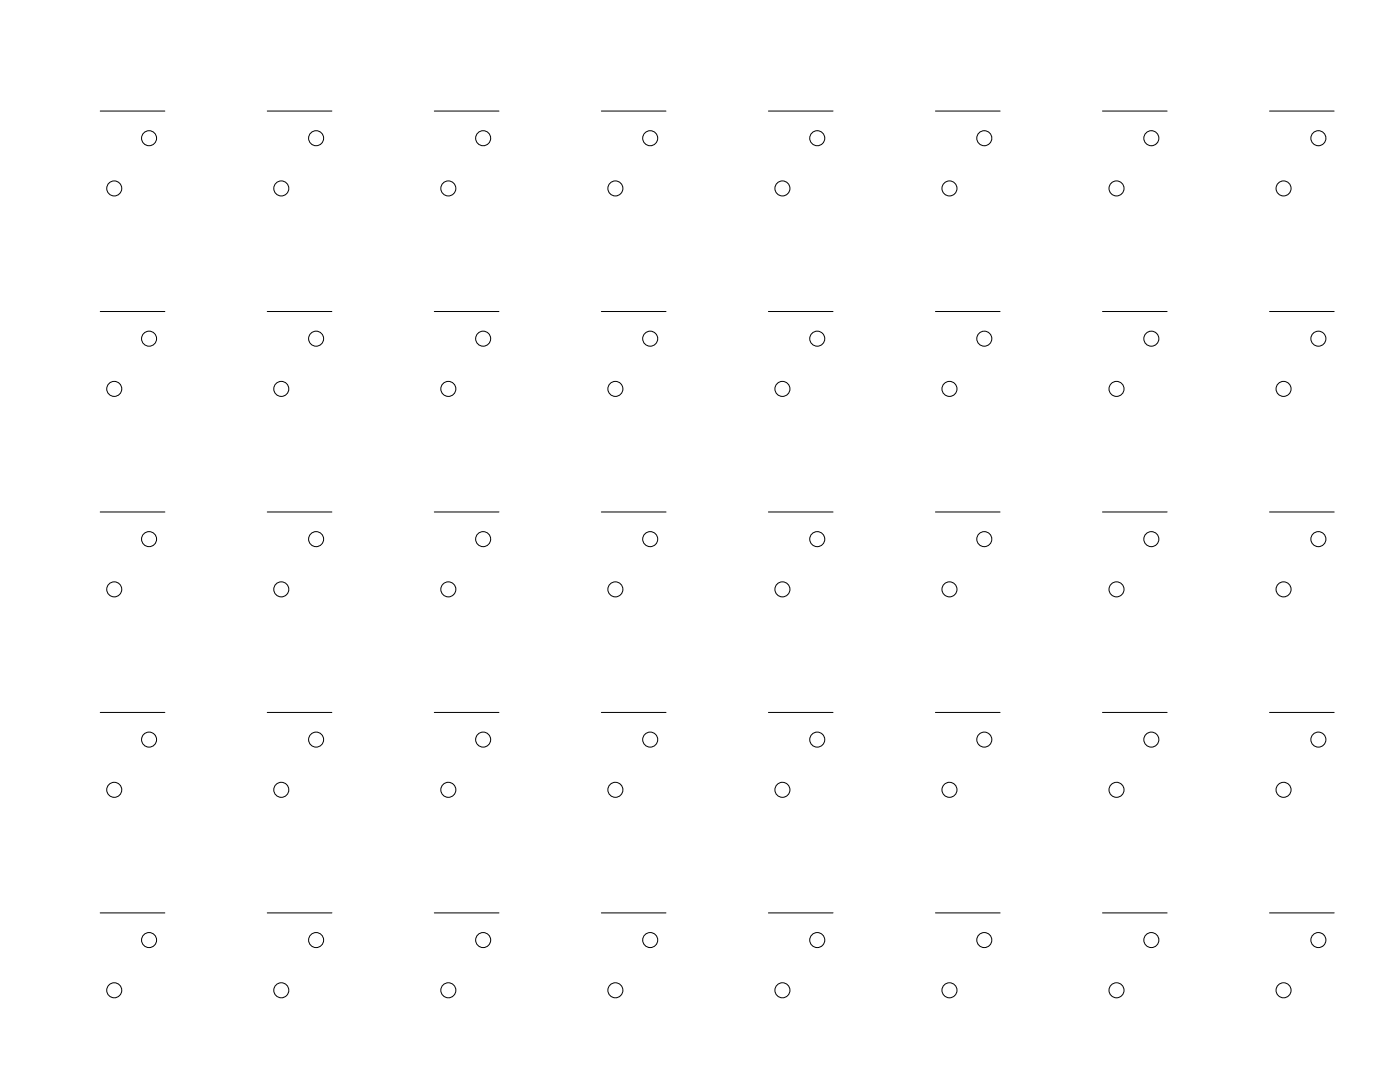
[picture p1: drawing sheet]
<svg xmlns="http://www.w3.org/2000/svg" width="279mm" height="216mm" viewBox="0 0 279 216" stroke-linecap="round" stroke-linejoin="round" font-family="sans-serif">
<g fill="none" stroke="#000" stroke-width=".2">
<path d="M20 22.2h12.9M53.3 22.2h12.9M86.7 22.2h12.9M120 22.2h12.9M153.3 22.2h13M186.7 22.2h12.9M220 22.2h12.9M253.4 22.2h12.9M20 62.2h12.9M53.3 62.2h12.9M86.7 62.2h12.9M120 62.2h12.9"/>
<path d="M153.3 62.2h13M186.7 62.2h12.9M220 62.2h12.9M253.4 62.2h12.9M20 102.2h12.9M53.3 102.2h12.9M86.7 102.2h12.9M120 102.2h12.9M153.3 102.2h13M186.7 102.2h12.9M220 102.2h12.9M253.4 102.2h12.9"/>
<path d="M20 142.2h12.9M53.3 142.2h12.9M86.7 142.2h12.9M120 142.2h12.9M153.3 142.2h13M186.7 142.2h12.9M220 142.2h12.9M253.4 142.2h12.9M20 182.2h12.9M53.3 182.2h12.9M86.7 182.2h12.9M120 182.2h12.9"/>
<path d="M153.3 182.2h13M186.7 182.2h12.9M220 182.2h12.9M253.4 182.2h12.9"/>
<circle cx="22.8" cy="37.6" r="1.5"/>
<circle cx="29.7" cy="27.6" r="1.5"/>
<circle cx="56.1" cy="37.6" r="1.5"/>
<circle cx="63.1" cy="27.6" r="1.5"/>
<circle cx="89.5" cy="37.6" r="1.5"/>
<circle cx="96.4" cy="27.6" r="1.5"/>
<circle cx="122.8" cy="37.6" r="1.5"/>
<circle cx="129.8" cy="27.6" r="1.5"/>
<circle cx="156.1" cy="37.6" r="1.5"/>
<circle cx="163.1" cy="27.6" r="1.5"/>
<circle cx="189.5" cy="37.6" r="1.5"/>
<circle cx="196.4" cy="27.6" r="1.5"/>
<circle cx="222.8" cy="37.6" r="1.5"/>
<circle cx="229.8" cy="27.6" r="1.5"/>
<circle cx="256.2" cy="37.6" r="1.5"/>
<circle cx="263.1" cy="27.6" r="1.5"/>
<circle cx="22.8" cy="77.6" r="1.5"/>
<circle cx="29.7" cy="67.6" r="1.5"/>
<circle cx="56.1" cy="77.6" r="1.5"/>
<circle cx="63.1" cy="67.6" r="1.5"/>
<circle cx="89.5" cy="77.6" r="1.5"/>
<circle cx="96.4" cy="67.6" r="1.5"/>
<circle cx="122.8" cy="77.6" r="1.5"/>
<circle cx="129.8" cy="67.6" r="1.5"/>
<circle cx="156.1" cy="77.6" r="1.5"/>
<circle cx="163.1" cy="67.6" r="1.5"/>
<circle cx="189.5" cy="77.6" r="1.5"/>
<circle cx="196.4" cy="67.6" r="1.5"/>
<circle cx="222.8" cy="77.6" r="1.5"/>
<circle cx="229.8" cy="67.6" r="1.5"/>
<circle cx="256.2" cy="77.6" r="1.5"/>
<circle cx="263.1" cy="67.6" r="1.5"/>
<circle cx="22.8" cy="117.6" r="1.5"/>
<circle cx="29.7" cy="107.6" r="1.5"/>
<circle cx="56.1" cy="117.6" r="1.5"/>
<circle cx="63.1" cy="107.6" r="1.5"/>
<circle cx="89.5" cy="117.6" r="1.5"/>
<circle cx="96.4" cy="107.6" r="1.5"/>
<circle cx="122.8" cy="117.6" r="1.5"/>
<circle cx="129.8" cy="107.6" r="1.5"/>
<circle cx="156.1" cy="117.6" r="1.5"/>
<circle cx="163.1" cy="107.6" r="1.5"/>
<circle cx="189.5" cy="117.6" r="1.5"/>
<circle cx="196.4" cy="107.6" r="1.5"/>
<circle cx="222.8" cy="117.6" r="1.5"/>
<circle cx="229.8" cy="107.6" r="1.5"/>
<circle cx="256.2" cy="117.6" r="1.5"/>
<circle cx="263.1" cy="107.6" r="1.5"/>
<circle cx="22.8" cy="157.6" r="1.5"/>
<circle cx="29.7" cy="147.6" r="1.5"/>
<circle cx="56.1" cy="157.6" r="1.5"/>
<circle cx="63.1" cy="147.6" r="1.5"/>
<circle cx="89.5" cy="157.6" r="1.5"/>
<circle cx="96.4" cy="147.6" r="1.5"/>
<circle cx="122.8" cy="157.6" r="1.5"/>
<circle cx="129.8" cy="147.6" r="1.5"/>
<circle cx="156.1" cy="157.6" r="1.5"/>
<circle cx="163.1" cy="147.6" r="1.5"/>
<circle cx="189.5" cy="157.6" r="1.5"/>
<circle cx="196.4" cy="147.6" r="1.5"/>
<circle cx="222.8" cy="157.6" r="1.5"/>
<circle cx="229.8" cy="147.6" r="1.5"/>
<circle cx="256.2" cy="157.6" r="1.5"/>
<circle cx="263.1" cy="147.6" r="1.5"/>
<circle cx="22.8" cy="197.6" r="1.5"/>
<circle cx="29.7" cy="187.6" r="1.5"/>
<circle cx="56.1" cy="197.6" r="1.5"/>
<circle cx="63.1" cy="187.6" r="1.5"/>
<circle cx="89.5" cy="197.6" r="1.5"/>
<circle cx="96.4" cy="187.6" r="1.5"/>
<circle cx="122.8" cy="197.6" r="1.5"/>
<circle cx="129.8" cy="187.6" r="1.5"/>
<circle cx="156.1" cy="197.6" r="1.5"/>
<circle cx="163.1" cy="187.6" r="1.5"/>
<circle cx="189.5" cy="197.6" r="1.5"/>
<circle cx="196.4" cy="187.6" r="1.5"/>
<circle cx="222.8" cy="197.6" r="1.5"/>
<circle cx="229.8" cy="187.6" r="1.5"/>
<circle cx="256.2" cy="197.6" r="1.5"/>
<circle cx="263.1" cy="187.6" r="1.5"/>
</g>
</svg>
